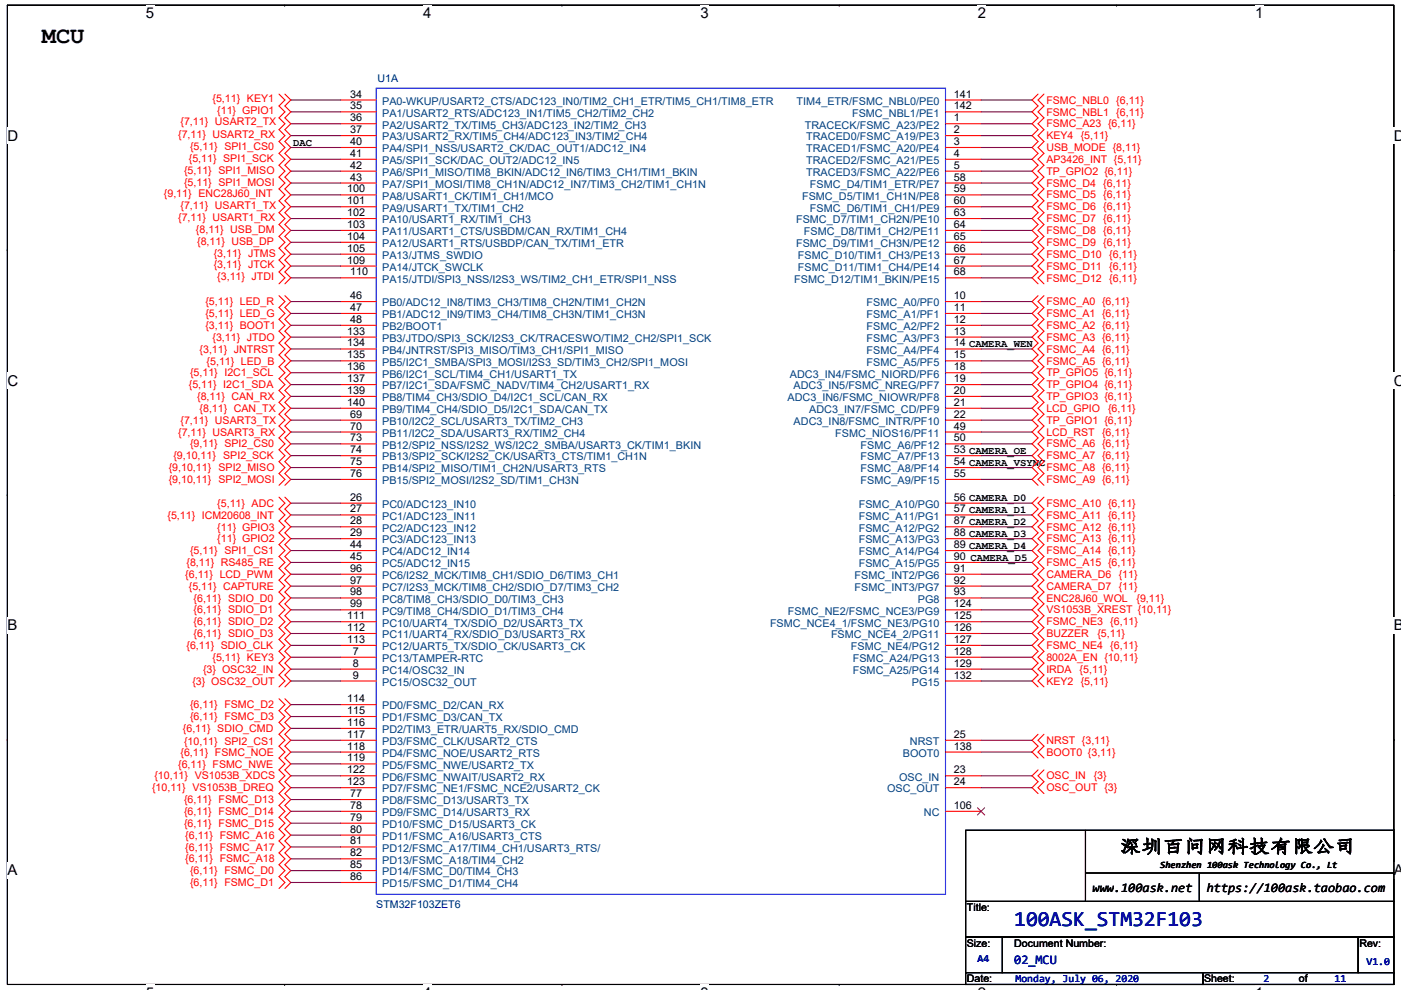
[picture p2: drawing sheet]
<svg xmlns="http://www.w3.org/2000/svg" width="297mm" height="210mm" viewBox="0 0 297 210" stroke-linecap="round" stroke-linejoin="round" font-family="sans-serif">
<defs><g id="words">
<text font-size="5" x="8.9" y="9.1">MCU</text>
<text font-size="4.5" fill="#000080" x="215" y="196.4">100ASK_STM32F103</text>
<text font-size="3.8" x="237.4" y="180.6">深圳百问网科技有限公司</text>
<g font-size="3.2">
<text x="30.9" y="3.9">5</text>
<text x="89.7" y="3.9">4</text>
<text x="148.5" y="3.9">3</text>
<text x="207.3" y="3.9">2</text>
<text x="266.1" y="3.9">1</text>
<text x="1.6" y="29.9">D</text>
<text x="295.5" y="29.9">D</text>
<text x="1.6" y="81.8">C</text>
<text x="295.5" y="81.8">C</text>
<text x="1.6" y="133.7">B</text>
<text x="295.5" y="133.7">B</text>
<text x="1.6" y="185.6">A</text>
<text x="295.5" y="185.6">A</text>
</g>
<g font-size="2.8">
<text x="231.6" y="189.2">www.100ask.net</text>
<text x="255.9" y="189.2">https://100ask.taobao.com</text>
</g>
<text font-size="2.8" fill="#000080" x="215" y="204.6">02_MCU</text>
<g font-size="2.3">
<text x="74.2" y="23.2">35</text>
<text x="74.2" y="20.7">34</text>
<text x="202.2" y="20.7">141</text>
<text x="202.2" y="23.2">142</text>
<text x="74.2" y="25.7">36</text>
<text x="74.2" y="28.2">37</text>
<text x="202.2" y="25.7">1</text>
<text x="202.2" y="28.2">2</text>
<text x="74.2" y="30.8">40</text>
<text x="74.2" y="33.3">41</text>
<text x="74.2" y="35.8">42</text>
<text x="202.2" y="30.8">3</text>
<text x="202.2" y="33.3">4</text>
<text x="202.2" y="35.8">5</text>
<text x="73.6" y="40.8">100</text>
<text x="74.2" y="38.3">43</text>
<text x="202.2" y="38.3">58</text>
<text x="202.2" y="40.8">59</text>
<text x="73.6" y="43.3">101</text>
<text x="73.6" y="45.8">102</text>
<text x="202.2" y="43.3">60</text>
<text x="202.2" y="45.8">63</text>
<text x="73.6" y="48.3">103</text>
<text x="73.6" y="50.9">104</text>
<text x="73.6" y="53.4">105</text>
<text x="202.2" y="48.3">64</text>
<text x="202.2" y="50.9">65</text>
<text x="202.2" y="53.4">66</text>
<text x="73.6" y="55.9">109</text>
<text x="74.2" y="58.4">110</text>
<text x="202.2" y="58.4">68</text>
<text x="202.2" y="55.9">67</text>
<text x="74.2" y="63.4">46</text>
<text x="74.2" y="66">47</text>
<text x="202.2" y="63.4">10</text>
<text x="202.2" y="66">11</text>
<text x="73.6" y="71">133</text>
<text x="74.2" y="68.5">48</text>
<text x="202.2" y="68.5">12</text>
<text x="202.2" y="71">13</text>
<text x="73.6" y="73.5">134</text>
<text x="73.6" y="76">135</text>
<text x="202.2" y="73.5">14 CAMERA_WEN</text>
<text x="202.2" y="76">15</text>
<text x="73.6" y="78.5">136</text>
<text x="73.6" y="81">137</text>
<text x="73.6" y="83.5">139</text>
<text x="202.2" y="81">19</text>
<text x="202.2" y="83.5">20</text>
<text x="202.2" y="78.5">18</text>
<text x="73.6" y="86.1">140</text>
<text x="74.2" y="88.6">69</text>
<text x="202.2" y="86.1">21</text>
<text x="202.2" y="88.6">22</text>
<text x="74.2" y="91.1">70</text>
<text x="74.2" y="93.6">73</text>
<text x="202.2" y="91.1">49</text>
<text x="202.2" y="93.6">50</text>
<text x="74.2" y="96.1">74</text>
<text x="74.2" y="98.6">75</text>
<text x="74.2" y="101.2">76</text>
<text x="202.2" y="96.1">53 CAMERA_OE</text>
<text x="202.2" y="98.6">54 CAMERA_VSYNC</text>
<text x="202.2" y="101.2">55</text>
<text x="74.2" y="106.2">26</text>
<text x="202.2" y="106.2">56 CAMERA_D0</text>
<text x="74.2" y="108.7">27</text>
<text x="74.2" y="111.2">28</text>
<text x="74.2" y="113.7">29</text>
<text x="202.2" y="108.7">57 CAMERA_D1</text>
<text x="202.2" y="111.2">87 CAMERA_D2</text>
<text x="202.2" y="113.7">88 CAMERA_D3</text>
<text x="74.2" y="116.2">44</text>
<text x="74.2" y="118.8">45</text>
<text x="202.2" y="116.2">89 CAMERA_D4</text>
<text x="202.2" y="118.8">90 CAMERA_D5</text>
<text x="74.2" y="121.3">96</text>
<text x="74.2" y="123.8">97</text>
<text x="202.2" y="121.3">91</text>
<text x="202.2" y="123.8">92</text>
<text x="73.6" y="131.3">111</text>
<text x="74.2" y="126.3">98</text>
<text x="74.2" y="128.8">99</text>
<text x="202.2" y="128.8">124</text>
<text x="202.2" y="131.3">125</text>
<text x="202.2" y="126.3">93</text>
<text x="73.6" y="133.8">112</text>
<text x="73.6" y="136.4">113</text>
<text x="202.2" y="133.8">126</text>
<text x="202.2" y="136.4">127</text>
<text x="74.8" y="138.9">7</text>
<text x="74.8" y="141.4">8</text>
<text x="74.8" y="143.9">9</text>
<text x="202.2" y="138.9">128</text>
<text x="202.2" y="141.4">129</text>
<text x="202.2" y="143.9">132</text>
<text x="73.6" y="148.9">114</text>
<text x="73.6" y="151.4">115</text>
<text x="73.6" y="154">116</text>
<text x="73.6" y="156.5">117</text>
<text x="73.6" y="159">118</text>
<text x="73.6" y="161.5">119</text>
<text x="202.2" y="159">138</text>
<text x="202.2" y="156.5">25</text>
<text x="73.6" y="164">122</text>
<text x="73.6" y="166.5">123</text>
<text x="202.2" y="164">23</text>
<text x="202.2" y="166.5">24</text>
<text x="74.2" y="169.1">77</text>
<text x="74.2" y="171.6">78</text>
<text x="202.2" y="171.6">106</text>
<text x="74.2" y="174.1">79</text>
<text x="74.2" y="176.6">80</text>
<text x="74.2" y="179.1">81</text>
<text x="74.2" y="181.6">82</text>
<text x="74.2" y="184.1">85</text>
<text x="74.2" y="186.6">86</text>
</g>
<g font-size="2.3" fill="#004080">
<text x="81" y="22.2">PA0-WKUP/USART2_CTS/ADC123_IN0/TIM2_CH1_ETR/TIM5_CH1/TIM8_ETR</text>
<text x="168.9" y="22.2">TIM4_ETR/FSMC_NBL0/PE0</text>
<text x="81" y="24.7">PA1/USART2_RTS/ADC123_IN1/TIM5_CH2/TIM2_CH2</text>
<text x="81" y="27.3">PA2/USART2_TX/TIM5_CH3/ADC123_IN2/TIM2_CH3</text>
<text x="81" y="29.8">PA3/USART2_RX/TIM5_CH4/ADC123_IN3/TIM2_CH4</text>
<text x="170.6" y="27.3">TRACECK/FSMC_A23/PE2</text>
<text x="170.9" y="29.8">TRACED0/FSMC_A19/PE3</text>
<text x="180.7" y="24.7">FSMC_NBL1/PE1</text>
<text x="81" y="32.3">PA4/SPI1_NSS/USART2_CK/DAC_OUT1/ADC12_IN4</text>
<text x="81" y="34.8">PA5/SPI1_SCK/DAC_OUT2/ADC12_IN5</text>
<text x="170.9" y="32.3">TRACED1/FSMC_A20/PE4</text>
<text x="170.9" y="34.8">TRACED2/FSMC_A21/PE5</text>
<text x="81" y="37.3">PA6/SPI1_MISO/TIM8_BKIN/ADC12_IN6/TIM3_CH1/TIM1_BKIN</text>
<text x="81" y="39.8">PA7/SPI1_MOSI/TIM8_CH1N/ADC12_IN7/TIM3_CH2/TIM1_CH1N</text>
<text x="170.9" y="37.3">TRACED3/FSMC_A22/PE6</text>
<text x="171.7" y="39.8">FSMC_D4/TIM1_ETR/PE7</text>
<text x="81" y="42.4">PA8/USART1_CK/TIM1_CH1/MCO</text>
<text x="81" y="44.9">PA9/USART1_TX/TIM1_CH2</text>
<text x="81" y="47.4">PA10/USART1_RX/TIM1_CH3</text>
<text x="168.8" y="47.4">FSMC_D7/TIM1_CH2N/PE10</text>
<text x="170" y="42.4">FSMC_D5/TIM1_CH1N/PE8</text>
<text x="171.7" y="44.9">FSMC_D6/TIM1_CH1/PE9</text>
<text x="81" y="49.9">PA11/USART1_CTS/USBDM/CAN_RX/TIM1_CH4</text>
<text x="81" y="52.4">PA12/USART1_RTS/USBDP/CAN_TX/TIM1_ETR</text>
<text x="168.8" y="52.4">FSMC_D9/TIM1_CH3N/PE12</text>
<text x="170.5" y="49.9">FSMC_D8/TIM1_CH2/PE11</text>
<text x="81" y="54.9">PA13/JTMS_SWDIO</text>
<text x="81" y="57.4">PA14/JTCK_SWCLK</text>
<text x="81" y="59.9">PA15/JTDI/SPI3_NSS/I2S3_WS/TIM2_CH1_ETR/SPI1_NSS</text>
<text x="168.4" y="59.9">FSMC_D12/TIM1_BKIN/PE15</text>
<text x="169.2" y="54.9">FSMC_D10/TIM1_CH3/PE13</text>
<text x="169.2" y="57.4">FSMC_D11/TIM1_CH4/PE14</text>
<text x="81" y="65">PB0/ADC12_IN8/TIM3_CH3/TIM8_CH2N/TIM1_CH2N</text>
<text x="183.7" y="65">FSMC_A0/PF0</text>
<text x="81" y="67.5">PB1/ADC12_IN9/TIM3_CH4/TIM8_CH3N/TIM1_CH3N</text>
<text x="81" y="70">PB2/BOOT1</text>
<text x="183.7" y="67.5">FSMC_A1/PF1</text>
<text x="183.7" y="70">FSMC_A2/PF2</text>
<text x="81" y="72.5">PB3/JTDO/SPI3_SCK/I2S3_CK/TRACESWO/TIM2_CH2/SPI1_SCK</text>
<text x="81" y="75">PB4/JNTRST/SPI3_MISO/TIM3_CH1/SPI1_MISO</text>
<text x="81" y="77.6">PB5/I2C1_SMBA/SPI3_MOSI/I2S3_SD/TIM3_CH2/SPI1_MOSI</text>
<text x="183.7" y="72.5">FSMC_A3/PF3</text>
<text x="183.7" y="75">FSMC_A4/PF4</text>
<text x="183.7" y="77.6">FSMC_A5/PF5</text>
<text x="81" y="80.1">PB6/I2C1_SCL/TIM4_CH1/USART1_TX</text>
<text x="81" y="82.6">PB7/I2C1_SDA/FSMC_NADV/TIM4_CH2/USART1_RX</text>
<text x="167.5" y="80.1">ADC3_IN4/FSMC_NIORD/PF6</text>
<text x="168.2" y="82.6">ADC3_IN5/FSMC_NREG/PF7</text>
<text x="81" y="85.1">PB8/TIM4_CH3/SDIO_D4/I2C1_SCL/CAN_RX</text>
<text x="81" y="87.6">PB9/TIM4_CH4/SDIO_D5/I2C1_SDA/CAN_TX</text>
<text x="167" y="85.1">ADC3_IN6/FSMC_NIOWR/PF8</text>
<text x="171.6" y="87.6">ADC3_IN7/FSMC_CD/PF9</text>
<text x="81" y="90.1">PB10/I2C2_SCL/USART3_TX/TIM2_CH3</text>
<text x="81" y="92.6">PB11/I2C2_SDA/USART3_RX/TIM2_CH4</text>
<text x="81" y="95.2">PB12/SPI2_NSS/I2S2_WS/I2C2_SMBA/USART3_CK/TIM1_BKIN</text>
<text x="168.3" y="90.1">ADC3_IN8/FSMC_INTR/PF10</text>
<text x="177.1" y="92.6">FSMC_NIOS16/PF11</text>
<text x="182.5" y="95.2">FSMC_A6/PF12</text>
<text x="81" y="97.7">PB13/SPI2_SCK/I2S2_CK/USART3_CTS/TIM1_CH1N</text>
<text x="81" y="100.2">PB14/SPI2_MISO/TIM1_CH2N/USART3_RTS</text>
<text x="182.5" y="97.7">FSMC_A7/PF13</text>
<text x="182.5" y="100.2">FSMC_A8/PF14</text>
<text x="81" y="102.7">PB15/SPI2_MOSI/I2S2_SD/TIM1_CH3N</text>
<text x="81" y="107.7">PC0/ADC123_IN10</text>
<text x="182.1" y="107.7">FSMC_A10/PG0</text>
<text x="182.5" y="102.7">FSMC_A9/PF15</text>
<text x="81" y="110.2">PC1/ADC123_IN11</text>
<text x="81" y="112.8">PC2/ADC123_IN12</text>
<text x="182.1" y="110.2">FSMC_A11/PG1</text>
<text x="182.1" y="112.8">FSMC_A12/PG2</text>
<text x="81" y="115.3">PC3/ADC123_IN13</text>
<text x="81" y="117.8">PC4/ADC12_IN14</text>
<text x="182.1" y="115.3">FSMC_A13/PG3</text>
<text x="182.1" y="117.8">FSMC_A14/PG4</text>
<text x="81" y="120.3">PC5/ADC12_IN15</text>
<text x="81" y="122.8">PC6/I2S2_MCK/TIM8_CH1/SDIO_D6/TIM3_CH1</text>
<text x="81" y="125.3">PC7/I2S3_MCK/TIM8_CH2/SDIO_D7/TIM3_CH2</text>
<text x="181.2" y="122.8">FSMC_INT2/PG6</text>
<text x="181.2" y="125.3">FSMC_INT3/PG7</text>
<text x="182.1" y="120.3">FSMC_A15/PG5</text>
<text x="81" y="127.8">PC8/TIM8_CH3/SDIO_D0/TIM3_CH3</text>
<text x="81" y="130.4">PC9/TIM8_CH4/SDIO_D1/TIM3_CH4</text>
<text x="167.1" y="130.4">FSMC_NE2/FSMC_NCE3/PG9</text>
<text x="194.6" y="127.8">PG8</text>
<text x="81" y="132.9">PC10/UART4_TX/SDIO_D2/USART3_TX</text>
<text x="81" y="135.4">PC11/UART4_RX/SDIO_D3/USART3_RX</text>
<text x="81" y="137.9">PC12/UART5_TX/SDIO_CK/USART3_CK</text>
<text x="163.3" y="132.9">FSMC_NCE4_1/FSMC_NE3/PG10</text>
<text x="176.2" y="135.4">FSMC_NCE4_2/PG11</text>
<text x="180.4" y="137.9">FSMC_NE4/PG12</text>
<text x="81" y="140.4">PC13/TAMPER-RTC</text>
<text x="81" y="142.9">PC14/OSC32_IN</text>
<text x="180.8" y="140.4">FSMC_A24/PG13</text>
<text x="180.8" y="142.9">FSMC_A25/PG14</text>
<text x="81" y="145.5">PC15/OSC32_OUT</text>
<text x="193.3" y="145.5">PG15</text>
<text x="81" y="150.5">PD0/FSMC_D2/CAN_RX</text>
<text x="81" y="153">PD1/FSMC_D3/CAN_TX</text>
<text x="81" y="155.5">PD2/TIM3_ETR/UART5_RX/SDIO_CMD</text>
<text x="81" y="158">PD3/FSMC_CLK/USART2_CTS</text>
<text x="81" y="160.5">PD4/FSMC_NOE/USART2_RTS</text>
<text x="191.4" y="160.5">BOOT0</text>
<text x="192.9" y="158">NRST</text>
<text x="81" y="163">PD5/FSMC_NWE/USART2_TX</text>
<text x="81" y="165.6">PD6/FSMC_NWAIT/USART2_RX</text>
<text x="190.6" y="165.6">OSC_IN</text>
<text x="81" y="168.1">PD7/FSMC_NE1/FSMC_NCE2/USART2_CK</text>
<text x="81" y="170.6">PD8/FSMC_D13/USART3_TX</text>
<text x="81" y="173.1">PD9/FSMC_D14/USART3_RX</text>
<text x="188.1" y="168.1">OSC_OUT</text>
<text x="195.9" y="173.1">NC</text>
<text x="81" y="175.6">PD10/FSMC_D15/USART3_CK</text>
<text x="81" y="178.1">PD11/FSMC_A16/USART3_CTS</text>
<text x="81" y="180.7">PD12/FSMC_A17/TIM4_CH1/USART3_RTS/</text>
<text x="81" y="183.2">PD13/FSMC_A18/TIM4_CH2</text>
<text x="81" y="185.7">PD14/FSMC_D0/TIM4_CH3</text>
<text x="81" y="188.2">PD15/FSMC_D1/TIM4_CH4</text>
</g>
<g font-size="2.2" fill="#000080">
<text x="80" y="17.5">U1A</text>
<text x="79.8" y="192.5">STM32F103ZET6</text>
<text x="207.3" y="204.1">A4</text>
<text x="215.3" y="208.4">Monday, July 06, 2020</text>
<text x="267.9" y="208.4">2</text>
<text x="283" y="208.4">11</text>
<text x="289.7" y="204.6">V1.0</text>
</g>
<g font-size="2.2" fill="#f00">
<text x="45.1" y="21.7">{5,11} KEY1</text>
<text x="221.8" y="22">FSMC_NBL0 {6,11}</text>
<text x="37.8" y="29.3">{7,11} USART2_RX</text>
<text x="38.3" y="26.5">{7,11} USART2_TX</text>
<text x="46.1" y="24.3">{11} GPIO1</text>
<text x="221.8" y="24.5">FSMC_NBL1 {6,11}</text>
<text x="221.8" y="27">FSMC_A23 {6,11}</text>
<text x="221.8" y="29.5">KEY4 {5,11}</text>
<text x="40" y="34.3">{5,11} SPI1_SCK</text>
<text x="40.3" y="31.8">{5,11} SPI1_CS0</text>
<text x="221.8" y="32">USB_MODE {8,11}</text>
<text x="221.8" y="34.6">AP3426_INT {5,11}</text>
<text x="34.8" y="41.9">{9,11} ENC28J60_INT</text>
<text x="39" y="39.3">{5,11} SPI1_MOSI</text>
<text x="39" y="36.8">{5,11} SPI1_MISO</text>
<text x="221.8" y="37.1">TP_GPIO2 {6,11}</text>
<text x="221.8" y="39.6">FSMC_D4 {6,11}</text>
<text x="37.8" y="46.9">{7,11} USART1_RX</text>
<text x="38.3" y="44.4">{7,11} USART1_TX</text>
<text x="221.8" y="42.1">FSMC_D5 {6,11}</text>
<text x="221.8" y="44.6">FSMC_D6 {6,11}</text>
<text x="221.8" y="47.1">FSMC_D7 {6,11}</text>
<text x="41.5" y="49.4">{8,11} USB_DM</text>
<text x="41.8" y="51.9">{8,11} USB_DP</text>
<text x="221.8" y="49.7">FSMC_D8 {6,11}</text>
<text x="221.8" y="52.2">FSMC_D9 {6,11}</text>
<text x="45.3" y="54.4">{3,11} JTMS</text>
<text x="45.3" y="56.9">{3,11} JTCK</text>
<text x="46.1" y="59.5">{3,11} JTDI</text>
<text x="221.8" y="54.7">FSMC_D10 {6,11}</text>
<text x="221.8" y="57.2">FSMC_D11 {6,11}</text>
<text x="221.8" y="59.7">FSMC_D12 {6,11}</text>
<text x="43.6" y="64.7">{5,11} LED_R</text>
<text x="221.8" y="64.7">FSMC_A0 {6,11}</text>
<text x="43.6" y="67.2">{5,11} LED_G</text>
<text x="43.6" y="69.8">{3,11} BOOT1</text>
<text x="221.8" y="67.2">FSMC_A1 {6,11}</text>
<text x="221.8" y="69.8">FSMC_A2 {6,11}</text>
<text x="42.3" y="74.8">{3,11} JNTRST</text>
<text x="43.8" y="77.3">{5,11} LED_B</text>
<text x="45.1" y="72.3">{3,11} JTDO</text>
<text x="221.8" y="72.3">FSMC_A3 {6,11}</text>
<text x="221.8" y="74.8">FSMC_A4 {6,11}</text>
<text x="221.8" y="77.3">FSMC_A5 {6,11}</text>
<text x="40" y="82.3">{5,11} I2C1_SDA</text>
<text x="40.3" y="79.8">{5,11} I2C1_SCL</text>
<text x="221.8" y="79.8">TP_GPIO5 {6,11}</text>
<text x="221.8" y="82.3">TP_GPIO4 {6,11}</text>
<text x="38.3" y="89.9">{7,11} USART3_TX</text>
<text x="41.8" y="84.9">{8,11} CAN_RX</text>
<text x="42.3" y="87.4">{8,11} CAN_TX</text>
<text x="221.8" y="84.9">TP_GPIO3 {6,11}</text>
<text x="221.8" y="87.4">LCD_GPIO</text>
<text x="221.8" y="89.9">TP_GPIO1 {6,11}</text>
<text x="234.9" y="87.4">{6,11}</text>
<text x="37.8" y="92.4">{7,11} USART3_RX</text>
<text x="40.3" y="94.9">{9,11} SPI2_CS0</text>
<text x="221.8" y="92.4">LCD_RST {6,11}</text>
<text x="221.8" y="94.9">FSMC_A6 {6,11}</text>
<text x="35.8" y="99.9">{9,10,11} SPI2_MISO</text>
<text x="36.8" y="97.4">{9,10,11} SPI2_SCK</text>
<text x="221.8" y="97.4">FSMC_A7 {6,11}</text>
<text x="221.8" y="99.9">FSMC_A8 {6,11}</text>
<text x="35.8" y="102.5">{9,10,11} SPI2_MOSI</text>
<text x="46.1" y="107.5">{5,11} ADC</text>
<text x="221.8" y="102.5">FSMC_A9 {6,11}</text>
<text x="221.8" y="107.5">FSMC_A10 {6,11}</text>
<text x="35.5" y="110">{5,11} ICM20608_INT</text>
<text x="46.1" y="112.5">{11} GPIO3</text>
<text x="221.8" y="110">FSMC_A11 {6,11}</text>
<text x="221.8" y="112.5">FSMC_A12 {6,11}</text>
<text x="40.3" y="117.5">{5,11} SPI1_CS1</text>
<text x="46.1" y="115">{11} GPIO2</text>
<text x="221.8" y="115">FSMC_A13 {6,11}</text>
<text x="221.8" y="117.5">FSMC_A14 {6,11}</text>
<text x="39.3" y="122.6">{6,11} LCD_PWM</text>
<text x="39.5" y="120.1">{8,11} RS485_RE</text>
<text x="40" y="125.1">{5,11} CAPTURE</text>
<text x="221.8" y="120.1">FSMC_A15 {6,11}</text>
<text x="221.8" y="122.6">CAMERA_D6 {11}</text>
<text x="221.8" y="125.1">CAMERA_D7 {11}</text>
<text x="41" y="127.6">{6,11} SDIO_D0</text>
<text x="41" y="130.1">{6,11} SDIO_D1</text>
<text x="221.8" y="127.6">ENC28J60_WOL</text>
<text x="221.8" y="130.1">VS1053B_XREST {10,11}</text>
<text x="241" y="127.6">{9,11}</text>
<text x="39.5" y="137.7">{6,11} SDIO_CLK</text>
<text x="41" y="132.6">{6,11} SDIO_D2</text>
<text x="41" y="135.1">{6,11} SDIO_D3</text>
<text x="221.8" y="132.6">FSMC_NE3 {6,11}</text>
<text x="221.8" y="135.1">BUZZER</text>
<text x="221.8" y="137.7">FSMC_NE4 {6,11}</text>
<text x="232.7" y="135.1">{5,11}</text>
<text x="43" y="142.7">{3} OSC32_IN</text>
<text x="45.1" y="140.2">{5,11} KEY3</text>
<text x="221.8" y="140.2">8002A_EN {10,11}</text>
<text x="221.8" y="142.7">IRDA</text>
<text x="228.9" y="142.7">{5,11}</text>
<text x="40.8" y="145.2">{3} OSC32_OUT</text>
<text x="221.8" y="145.2">KEY2 {5,11}</text>
<text x="38.8" y="155.3">{6,11} SDIO_CMD</text>
<text x="40.3" y="150.2">{6,11} FSMC_D2</text>
<text x="40.3" y="152.8">{6,11} FSMC_D3</text>
<text x="38.3" y="160.3">{6,11} FSMC_NOE</text>
<text x="39" y="158">{10,11} SPI2_CS1</text>
<text x="221.8" y="157.8">NRST {3,11}</text>
<text x="221.8" y="160.3">BOOT0 {3,11}</text>
<text x="32.2" y="167.8">{10,11} VS1053B_DREQ</text>
<text x="32.7" y="165.3">{10,11} VS1053B_XDCS</text>
<text x="37.8" y="162.8">{6,11} FSMC_NWE</text>
<text x="221.8" y="165.3">OSC_IN</text>
<text x="221.8" y="167.8">OSC_OUT {3}</text>
<text x="231.9" y="165.3">{3}</text>
<text x="39" y="170.3">{6,11} FSMC_D13</text>
<text x="39" y="172.9">{6,11} FSMC_D14</text>
<text x="39" y="175.4">{6,11} FSMC_D15</text>
<text x="39.3" y="177.9">{6,11} FSMC_A16</text>
<text x="39.3" y="182.9">{6,11} FSMC_A18</text>
<text x="39.3" y="180.4">{6,11} FSMC_A17</text>
<text x="40.3" y="185.4">{6,11} FSMC_D0</text>
<text x="40.3" y="188">{6,11} FSMC_D1</text>
</g>
<g font-size="2.2">
<text x="62.2" y="30.9">DAC</text>
<text x="205" y="193.2">Title:</text>
<text x="205" y="200.8">Size:</text>
<text x="215" y="200.8">Document Number:</text>
<text x="288.2" y="200.8">Rev:</text>
<text x="205" y="208.3">Date:</text>
<text x="255.3" y="208.3">Sheet:</text>
<text x="275.4" y="208.3">of</text>
</g>
<text font-size="2" x="246" y="184">Shenzhen 100ask Technology Co., Lt</text>
</g></defs>
<path d="M1.6 1.1h293.9v207.7h-293.9v-207.7h293.9v207.7h-293.9z" fill="none" stroke="#000" stroke-width=".23"/>
<g fill="#fff">
<path d="M30.9 1.1h1.8v3.5h-1.8z"/>
<path d="M30.9 208.8h1.8v1.1h-1.8z"/>
</g>
<path d="M60.3 1.1h.1M60.3 208.8h.1" fill="none" stroke="#000" stroke-width=".23"/>
<g fill="#fff">
<path d="M89.7 1.1h1.8v3.5h-1.8z"/>
<path d="M89.7 208.8h1.8v1.1h-1.8z"/>
</g>
<path d="M119.1 1.1h.1M119.1 208.8h.1" fill="none" stroke="#000" stroke-width=".23"/>
<g fill="#fff">
<path d="M148.5 1.1h1.8v3.5h-1.8z"/>
<path d="M148.5 208.8h1.8v1.1h-1.8z"/>
</g>
<path d="M177.9 1.1h.1M177.9 208.8h.1" fill="none" stroke="#000" stroke-width=".23"/>
<g fill="#fff">
<path d="M207.3 1.1h1.8v3.5h-1.8z"/>
<path d="M207.3 208.8h1.8v1.1h-1.8z"/>
</g>
<path d="M236.7 1.1h.1M236.7 208.8h.1" fill="none" stroke="#000" stroke-width=".23"/>
<g fill="#fff">
<path d="M266.1 1.1h1.8v3.5h-1.8z"/>
<path d="M266.1 208.8h1.8v1.1h-1.8z"/>
<path d="M1.6 27.1h2.2v3.5h-2.2z"/>
<path d="M295.5 27.1h1.5v3.5h-1.5z"/>
<path d="M1.6 79h2.2v3.5h-2.2z"/>
<path d="M295.5 79h1.5v3.5h-1.5z"/>
</g>
<path d="M1.6 53h.1M295.5 53h.1" fill="none" stroke="#000" stroke-width=".23"/>
<g fill="#fff">
<path d="M1.6 130.9h2.1v3.5h-2.1z"/>
<path d="M295.5 130.9h1.5v3.5h-1.5z"/>
</g>
<path d="M1.6 104.9h.1M295.5 104.9h.1" fill="none" stroke="#000" stroke-width=".23"/>
<g fill="#fff">
<path d="M1.5 182.8h2.2v3.5h-2.2z"/>
<path d="M295.5 182.8h1.5v3.5h-1.5z"/>
</g>
<path d="M1.6 156.9h.1M295.5 156.9h.1M204.7 176.1h90.8v15.1h-90.8zM230.1 176.1v15.1M204.7 191.2h90.8v7.6h-90.8zM204.7 198.8h7.8v7.5h-7.8zM212.5 198.8h75.5v7.5h-75.5zM230.1 185.2h65.4M254.3 185.2v6M288 198.8h7.5v7.5h-7.5zM204.7 206.3h50.3v2.5h-50.3zM255 206.3h40.5v2.5h-40.5z" fill="none" stroke="#000" stroke-width=".23"/>
<g fill="none" stroke="#f00" stroke-width=".23">
<path d="M59.2 20l1.2 1.2-1.2 1.3 1.2 1.2-1.2 1.3 1.2 1.2-1.2 1.3 1.2 1.3-1.2 1.2 1.2 1.3-1.2 1.2 1.2 1.3-1.2 1.3 1.2 1.2-1.2 1.3 1.2 1.2-1.2 1.3 1.2 1.2-1.2 1.3 1.2 1.3-1.2 1.2 1.2 1.3-1.2 1.2 1.2 1.3-1.2 1.2 1.2 1.3-1.2 1.2 1.2 1.3-1.2 1.3 1.2 1.2-1.2 1.3 1.2 1.2-1.2 1.3M60.4 20l1.3 1.2-1.3 1.3 1.3 1.2-1.3 1.3 1.3 1.2-1.3 1.3 1.3 1.3-1.3 1.2 1.3 1.3-1.3 1.2 1.3 1.3-1.3 1.3 1.3 1.2-1.3 1.3 1.3 1.2-1.3 1.3 1.3 1.2-1.3 1.3 1.3 1.3-1.3 1.2 1.3 1.3-1.3 1.2 1.3 1.3-1.3 1.2 1.3 1.3-1.3 1.2 1.3 1.3-1.3 1.3 1.3 1.2-1.3 1.3 1.3 1.2-1.3 1.3M220.1 20l-1.3 1.2 1.3 1.3-1.3 1.2 1.3 1.3-1.3 1.2 1.3 1.3-1.3 1.3 1.3 1.2-1.3 1.3 1.3 1.2-1.3 1.3 1.3 1.3-1.3 1.2 1.3 1.3-1.3 1.2 1.3 1.3-1.3 1.2 1.3 1.3-1.3 1.3 1.3 1.2-1.3 1.3 1.3 1.2-1.3 1.3 1.3 1.2-1.3 1.3 1.3 1.2-1.3 1.3 1.3 1.3-1.3 1.2 1.3 1.3-1.3 1.2 1.3 1.3M221.3 20l-1.2 1.2 1.2 1.3-1.2 1.2 1.2 1.3-1.2 1.2 1.2 1.3-1.2 1.3 1.2 1.2-1.2 1.3 1.2 1.2-1.2 1.3 1.2 1.3-1.2 1.2 1.2 1.3-1.2 1.2 1.2 1.3-1.2 1.2 1.2 1.3-1.2 1.3 1.2 1.2-1.2 1.3 1.2 1.2-1.2 1.3 1.2 1.2-1.2 1.3 1.2 1.2-1.2 1.3 1.2 1.3-1.2 1.2 1.2 1.3-1.2 1.2 1.2 1.3M72.2 23.7h7.6M72.2 21.2h7.6M72.2 26.2h7.6M72.2 28.8h7.6M72.2 31.3h7.6M72.2 33.8h7.6M72.2 36.3h7.6M72.2 38.8h7.6"/>
<path d="M200.5 21.2h7.5M200.5 23.7h7.5M200.5 26.2h7.5M200.5 28.8h7.5M200.5 31.3h7.5M200.5 33.8h7.5M200.5 36.3h7.5M200.5 38.8h7.5M72.2 41.3h7.6M72.2 43.9h7.6M72.2 46.4h7.6M72.2 48.9h7.6"/>
<path d="M72.2 51.4h7.6M72.2 53.9h7.6M72.2 56.4h7.6M72.2 58.9h7.6M200.5 41.3h7.5M200.5 43.9h7.5M200.5 46.4h7.5M200.5 48.9h7.5M200.5 51.4h7.5M200.5 53.9h7.5M200.5 56.4h7.5M200.5 58.9h7.5"/>
<path d="M59.2 62.7l1.2 1.3-1.2 1.2 1.2 1.3-1.2 1.2 1.2 1.3-1.2 1.3 1.2 1.2-1.2 1.3 1.2 1.2-1.2 1.3 1.2 1.2-1.2 1.3 1.2 1.3-1.2 1.2 1.2 1.3-1.2 1.2 1.2 1.3-1.2 1.2 1.2 1.3-1.2 1.3 1.2 1.2-1.2 1.3 1.2 1.2-1.2 1.3 1.2 1.2-1.2 1.3 1.2 1.2-1.2 1.3 1.2 1.3-1.2 1.2 1.2 1.3-1.2 1.2M60.4 62.7l1.3 1.3-1.3 1.2 1.3 1.3-1.3 1.2 1.3 1.3-1.3 1.3 1.3 1.2-1.3 1.3 1.3 1.2-1.3 1.3 1.3 1.2-1.3 1.3 1.3 1.3-1.3 1.2 1.3 1.3-1.3 1.2 1.3 1.3-1.3 1.2 1.3 1.3-1.3 1.3 1.3 1.2-1.3 1.3 1.3 1.2-1.3 1.3 1.3 1.2-1.3 1.3 1.3 1.2-1.3 1.3 1.3 1.3-1.3 1.2 1.3 1.3-1.3 1.2M72.2 64h7.6M72.2 66.5h7.6M72.2 69h7.6M72.2 71.5h7.6M72.2 74h7.6M72.2 76.5h7.6M72.2 79.1h7.6M200.5 64h7.5M200.5 66.5h7.5M200.5 69h7.5"/>
<path d="M200.5 71.5h7.5M200.5 74h7.5M200.5 76.5h7.5M200.5 79.1h7.5M220.1 62.7l-1.3 1.3 1.3 1.2-1.3 1.3 1.3 1.2-1.3 1.3 1.3 1.3-1.3 1.2 1.3 1.3-1.3 1.2 1.3 1.3-1.3 1.2 1.3 1.3-1.3 1.3 1.3 1.2-1.3 1.3 1.3 1.2-1.3 1.3 1.3 1.2-1.3 1.3 1.3 1.3-1.3 1.2 1.3 1.3-1.3 1.2 1.3 1.3-1.3 1.2 1.3 1.3-1.3 1.2 1.3 1.3-1.3 1.3 1.3 1.2-1.3 1.3 1.3 1.2M221.3 62.7l-1.2 1.3 1.2 1.2-1.2 1.3 1.2 1.2-1.2 1.3 1.2 1.3-1.2 1.2 1.2 1.3-1.2 1.2 1.2 1.3-1.2 1.2 1.2 1.3-1.2 1.3 1.2 1.2-1.2 1.3 1.2 1.2-1.2 1.3 1.2 1.2-1.2 1.3 1.2 1.3-1.2 1.2 1.2 1.3-1.2 1.2 1.2 1.3-1.2 1.2 1.2 1.3-1.2 1.2 1.2 1.3-1.2 1.3 1.2 1.2-1.2 1.3 1.2 1.2M72.2 81.6h7.6M72.2 84.1h7.6M72.2 86.6h7.6M72.2 89.1h7.6M72.2 91.6h7.6M72.2 94.1h7.6"/>
<path d="M72.2 96.6h7.6M72.2 99.2h7.6M200.5 81.6h7.5M200.5 84.1h7.5M200.5 86.6h7.5M200.5 89.1h7.5M200.5 91.6h7.5M200.5 94.1h7.5M200.5 96.6h7.5M200.5 99.2h7.5M59.2 105.5l1.2 1.2-1.2 1.3 1.2 1.2-1.2 1.3 1.2 1.2-1.2 1.3 1.2 1.3-1.2 1.2 1.2 1.3-1.2 1.2 1.2 1.3-1.2 1.2 1.2 1.3-1.2 1.3 1.2 1.2-1.2 1.3 1.2 1.2-1.2 1.3 1.2 1.2-1.2 1.3 1.2 1.3-1.2 1.2 1.2 1.3-1.2 1.2 1.2 1.3-1.2 1.3 1.2 1.2-1.2 1.3 1.2 1.2-1.2 1.3 1.2 1.2-1.2 1.3M60.4 105.5l1.3 1.2-1.3 1.3 1.3 1.2-1.3 1.3 1.3 1.2-1.3 1.3 1.3 1.3-1.3 1.2 1.3 1.3-1.3 1.2 1.3 1.3-1.3 1.2 1.3 1.3-1.3 1.3 1.3 1.2-1.3 1.3 1.3 1.2-1.3 1.3 1.3 1.2-1.3 1.3 1.3 1.3-1.3 1.2 1.3 1.3-1.3 1.2 1.3 1.3-1.3 1.3 1.3 1.2-1.3 1.3 1.3 1.2-1.3 1.3 1.3 1.2-1.3 1.3"/>
<path d="M72.2 101.7h7.6M72.2 106.7h7.6M72.2 109.2h7.6M72.2 111.7h7.6M72.2 114.3h7.6M72.2 116.8h7.6M72.2 119.3h7.6M200.5 101.7h7.5M200.5 106.7h7.5M200.5 109.2h7.5M200.5 111.7h7.5M200.5 114.3h7.5"/>
<path d="M200.5 116.8h7.5M200.5 119.3h7.5M220.1 105.5l-1.3 1.2 1.3 1.3-1.3 1.2 1.3 1.3-1.3 1.2 1.3 1.3-1.3 1.3 1.3 1.2-1.3 1.3 1.3 1.2-1.3 1.3 1.3 1.2-1.3 1.3 1.3 1.3-1.3 1.2 1.3 1.3-1.3 1.2 1.3 1.3-1.3 1.2 1.3 1.3-1.3 1.3 1.3 1.2-1.3 1.3 1.3 1.2-1.3 1.3 1.3 1.3-1.3 1.2 1.3 1.3-1.3 1.2 1.3 1.3-1.3 1.2 1.3 1.3M221.3 105.5l-1.2 1.2 1.2 1.3-1.2 1.2 1.2 1.3-1.2 1.2 1.2 1.3-1.2 1.3 1.2 1.2-1.2 1.3 1.2 1.2-1.2 1.3 1.2 1.2-1.2 1.3 1.2 1.3-1.2 1.2 1.2 1.3-1.2 1.2 1.2 1.3-1.2 1.2 1.2 1.3-1.2 1.3 1.2 1.2-1.2 1.3 1.2 1.2-1.2 1.3 1.2 1.3-1.2 1.2 1.2 1.3-1.2 1.2 1.2 1.3-1.2 1.2 1.2 1.3M72.2 121.8h7.6M72.2 124.3h7.6M72.2 126.8h7.6M72.2 129.3h7.6M72.2 131.9h7.6M72.2 134.4h7.6M72.2 136.9h7.6M72.2 139.4h7.6"/>
<path d="M200.5 121.8h7.5M200.5 124.3h7.5M200.5 126.8h7.5M200.5 129.3h7.5M200.5 131.9h7.5M200.5 134.4h7.5M200.5 136.9h7.5M200.5 139.4h7.5M59.2 148.2l1.2 1.3-1.2 1.2 1.2 1.3-1.2 1.2 1.2 1.3-1.2 1.2 1.2 1.3-1.2 1.3 1.2 1.2-1.2 1.3 1.2 1.2-1.2 1.3 1.2 1.2-1.2 1.3 1.2 1.3-1.2 1.2 1.2 1.3-1.2 1.2 1.2 1.3-1.2 1.3 1.2 1.2-1.2 1.3 1.2 1.2-1.2 1.3 1.2 1.2-1.2 1.3 1.2 1.3-1.2 1.2 1.2 1.3-1.2 1.2 1.2 1.3-1.2 1.2M60.4 148.2l1.3 1.3-1.3 1.2 1.3 1.3-1.3 1.2 1.3 1.3-1.3 1.2 1.3 1.3-1.3 1.3 1.3 1.2-1.3 1.3 1.3 1.2-1.3 1.3 1.3 1.2-1.3 1.3 1.3 1.3-1.3 1.2 1.3 1.3-1.3 1.2 1.3 1.3-1.3 1.3 1.3 1.2-1.3 1.3 1.3 1.2-1.3 1.3 1.3 1.2-1.3 1.3 1.3 1.3-1.3 1.2 1.3 1.3-1.3 1.2 1.3 1.3-1.3 1.2M72.2 141.9h7.6M72.2 144.4h7.6"/>
<path d="M72.2 149.5h7.6M72.2 152h7.6M72.2 154.5h7.6M72.2 157h7.6M72.2 159.5h7.6M200.5 141.9h7.5M200.5 144.4h7.5M200.5 157h7.5M200.5 159.5h7.5M220.1 155.7l-1.3 1.3 1.3 1.3-1.3 1.2 1.3 1.3M221.3 155.7l-1.2 1.3 1.2 1.3-1.2 1.2 1.2 1.3M72.2 162h7.6"/>
<path d="M72.2 164.5h7.6M72.2 167.1h7.6M72.2 169.6h7.6M72.2 172.1h7.6M72.2 174.6h7.6M72.2 177.1h7.6M72.2 179.6h7.6M200.5 164.5h7.5M200.5 167.1h7.5M200.5 172.1h7.5M220.1 163.3l-1.3 1.2 1.3 1.3-1.3 1.3 1.3 1.2M221.3 163.3l-1.2 1.2 1.2 1.3-1.2 1.3 1.2 1.2"/>
<path d="M72.2 182.2h7.6M72.2 184.7h7.6M72.2 187.2h7.6"/>
</g>
<path d="M79.8 18.7h120.7v171h-120.7z" fill="none" stroke="#00f" stroke-width=".23"/>
<path d="M207.2 171.3l1.6 1.6M208.8 171.3l-1.6 1.6" fill="none" stroke="#804000" stroke-width=".21"/>
<g fill="none" stroke="#800040" stroke-width=".23">
<path d="M61.7 21.2h10.5M61.7 23.7h10.5M61.7 26.2h10.5M61.7 28.8h10.5M61.7 31.3h10.5M61.7 33.8h10.5M61.7 36.3h10.5M61.7 38.8h10.5M208 21.2h10.8M208 23.7h10.8M208 26.2h10.8M208 28.8h10.8"/>
<path d="M208 31.3h10.8M208 33.8h10.8M208 36.3h10.8M208 38.8h10.8M61.7 41.3h10.5M61.7 43.9h10.5M61.7 46.4h10.5M61.7 48.9h10.5M61.7 51.4h10.5M61.7 53.9h10.5M61.7 56.4h10.5M61.7 58.9h10.5"/>
<path d="M208 41.3h10.8M208 43.9h10.8M208 46.4h10.8M208 48.9h10.8M208 51.4h10.8M208 53.9h10.8M208 56.4h10.8M208 58.9h10.8M61.7 64h10.5M61.7 66.5h10.5M61.7 69h10.5M61.7 71.5h10.5"/>
<path d="M61.7 74h10.5M61.7 76.5h10.5M61.7 79.1h10.5M208 64h10.8M208 66.5h10.8M208 69h10.8M208 71.5h10.8M208 74h10.8M208 76.5h10.8M208 79.1h10.8M61.7 81.6h10.5M61.7 84.1h10.5"/>
<path d="M61.7 86.6h10.5M61.7 89.1h10.5M61.7 91.6h10.5M61.7 94.1h10.5M61.7 96.6h10.5M61.7 99.2h10.5M208 81.6h10.8M208 84.1h10.8M208 86.6h10.8M208 89.1h10.8M208 91.6h10.8M208 94.1h10.8"/>
<path d="M208 96.6h10.8M208 99.2h10.8M61.7 101.7h10.5M61.7 106.7h10.5M61.7 109.2h10.5M61.7 111.7h10.5M61.7 114.3h10.5M61.7 116.8h10.5M61.7 119.3h10.5M208 101.7h10.8M208 106.7h10.8M208 109.2h10.8"/>
<path d="M208 111.7h10.8M208 114.3h10.8M208 116.8h10.8M208 119.3h10.8M61.7 121.8h10.5M61.7 124.3h10.5M61.7 126.8h10.5M61.7 129.3h10.5M61.7 131.9h10.5M61.7 134.4h10.5M61.7 136.9h10.5M61.7 139.4h10.5"/>
<path d="M208 121.8h10.8M208 124.3h10.8M208 126.8h10.8M208 129.3h10.8M208 131.9h10.8M208 134.4h10.8M208 136.9h10.8M208 139.4h10.8M61.7 141.9h10.5M61.7 144.4h10.5M61.7 149.5h10.5M61.7 152h10.5"/>
<path d="M61.7 154.5h10.5M61.7 157h10.5M61.7 159.5h10.5M208 141.9h10.8M208 144.4h10.8M208 157h10.8M208 159.5h10.8M61.7 162h10.5M61.7 164.5h10.5M61.7 167.1h10.5M61.7 169.6h10.5M61.7 172.1h10.5"/>
<path d="M61.7 174.6h10.5M61.7 177.1h10.5M61.7 179.6h10.5M208 164.5h10.8M208 167.1h10.8M61.7 182.2h10.5M61.7 184.7h10.5M61.7 187.2h10.5"/>
</g>
<use href="#words"/>
</svg>
